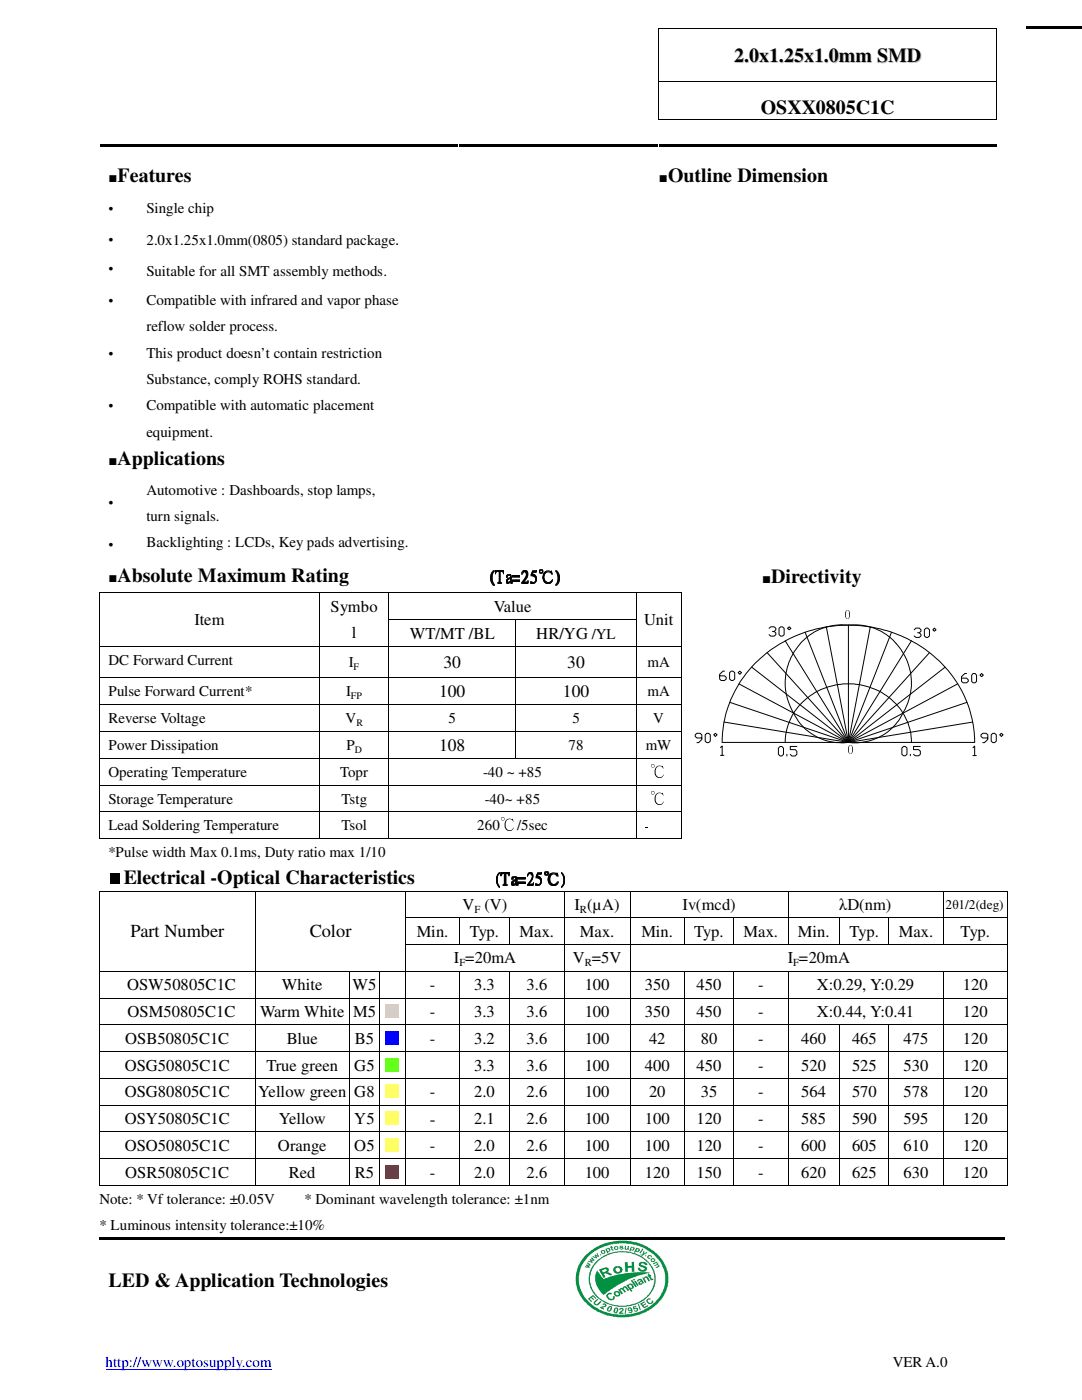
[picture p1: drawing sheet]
<svg xmlns="http://www.w3.org/2000/svg" width="216mm" height="279mm" viewBox="0 0 216 279" stroke-linecap="round" stroke-linejoin="round" font-family="sans-serif">
<defs><g id="words">
<text font-size="4" fill="#c0c0c0" x="146.6" y="12.6">2.0x1.25x1.0mm SMD</text>
<g font-size="4">
<text x="151.8" y="22.8">OSXX0805C1C</text>
<text x="23.5" y="36.3">Features</text>
<text x="133.3" y="36.3">Outline Dimension</text>
<text x="23.5" y="92.8">Applications</text>
<text x="23.5" y="116.2">Absolute Maximum Rating</text>
<text x="153.9" y="116.4">Directivity</text>
<text x="24.7" y="176.4">Electrical -Optical Characteristics</text>
<text x="21.6" y="256.9">LED &amp; Application Technologies</text>
</g>
<g font-size="3.7">
<text x="26" y="187">Part Number</text>
<text x="61.8" y="187">Color</text>
</g>
<g font-size="3.5">
<text x="97.7" y="116.2">(Ta=25℃)</text>
<text x="88.5" y="133.4">30</text>
<text x="113.2" y="133.4">30</text>
<text x="87.6" y="139.2">100</text>
<text x="112.3" y="139.2">100</text>
<text x="87.6" y="149.9">108</text>
<text x="129.7" y="155">℃</text>
<text x="129.7" y="160.4">℃</text>
<text x="99.7" y="165.7">℃</text>
<text x="98.8" y="176.4">(Ta=25℃</text>
<text x="98.8" y="176.4">(Ta=25℃)</text>
<text x="85.8" y="224.5">-</text>
</g>
<g font-size="3.3">
<text x="38.8" y="124.7">Item</text>
<text x="66" y="122.1">Symbo</text>
<text x="98.5" y="122.1">Value</text>
<text x="128.5" y="124.7">Unit</text>
<text x="70.2" y="127.3">l</text>
<text x="81.8" y="127.5">WT/MT /BL</text>
<text x="107" y="127.5">HR/YG /YL</text>
<text x="92.3" y="181.6">V (V)</text>
<text x="114.6" y="181.6">I (µA)</text>
<text x="136.2" y="181.6">Iv(mcd)</text>
<text x="167.5" y="181.6">λD(nm)</text>
<text x="83.1" y="186.9">Min.</text>
<text x="93.7" y="186.9">Typ.</text>
<text x="103.7" y="186.9">Max.</text>
<text x="115.7" y="186.9">Max.</text>
<text x="128" y="186.9">Min.</text>
<text x="138.5" y="186.9">Typ.</text>
<text x="148.4" y="186.9">Max.</text>
<text x="159.2" y="186.9">Min.</text>
<text x="169.5" y="186.9">Typ.</text>
<text x="179.3" y="186.9">Max.</text>
<text x="191.7" y="186.9">Typ.</text>
<text x="25.4" y="197.7">OSW50805C1C</text>
<text x="56.3" y="197.7">White</text>
<text x="70.4" y="197.7">W5</text>
<text x="85.8" y="197.7">-</text>
<text x="90.6" y="192.3">I =20mA</text>
<text x="94.6" y="197.7">3.3</text>
<text x="105.1" y="197.7">3.6</text>
<text x="114.3" y="192.3">V =5V</text>
<text x="116.7" y="197.7">100</text>
<text x="128.7" y="197.7">350</text>
<text x="139" y="197.7">450</text>
<text x="151.3" y="197.7">-</text>
<text x="157.2" y="192.3">I =20mA</text>
<text x="163" y="197.7">X:0.29, Y:0.29</text>
<text x="192.2" y="197.7">120</text>
<text x="25.4" y="203">OSM50805C1C</text>
<text x="51.9" y="203">Warm White</text>
<text x="70.4" y="203">M5</text>
<text x="85.8" y="203">-</text>
<text x="94.6" y="203">3.3</text>
<text x="105.1" y="203">3.6</text>
<text x="116.7" y="203">100</text>
<text x="128.7" y="203">350</text>
<text x="139" y="203">450</text>
<text x="151.3" y="203">-</text>
<text x="163" y="203">X:0.44, Y:0.41</text>
<text x="192.2" y="203">120</text>
<text x="25" y="208.3">OSB50805C1C</text>
<text x="57.2" y="208.3">Blue</text>
<text x="70.8" y="208.3">B5</text>
<text x="85.8" y="208.3">-</text>
<text x="94.6" y="208.3">3.2</text>
<text x="105.1" y="208.3">3.6</text>
<text x="116.7" y="208.3">100</text>
<text x="129.5" y="208.3">42</text>
<text x="139.8" y="208.3">80</text>
<text x="151.3" y="208.3">-</text>
<text x="159.9" y="208.3">460</text>
<text x="170" y="208.3">465</text>
<text x="180.3" y="208.3">475</text>
<text x="192.2" y="208.3">120</text>
<text x="24.9" y="213.7">OSG50805C1C</text>
<text x="53.2" y="213.7">True green</text>
<text x="70.7" y="213.7">G5</text>
<text x="94.6" y="213.7">3.3</text>
<text x="105.1" y="213.7">3.6</text>
<text x="116.7" y="213.7">100</text>
<text x="128.7" y="213.7">400</text>
<text x="139" y="213.7">450</text>
<text x="151.3" y="213.7">-</text>
<text x="159.9" y="213.7">520</text>
<text x="170" y="213.7">525</text>
<text x="180.3" y="213.7">530</text>
<text x="192.2" y="213.7">120</text>
<text x="24.9" y="219">OSG80805C1C</text>
<text x="51.5" y="219">Yellow green</text>
<text x="70.7" y="219">G8</text>
<text x="85.8" y="219">-</text>
<text x="94.6" y="219">2.0</text>
<text x="105.1" y="219">2.6</text>
<text x="116.7" y="219">100</text>
<text x="129.5" y="219">20</text>
<text x="139.8" y="219">35</text>
<text x="151.3" y="219">-</text>
<text x="159.9" y="219">564</text>
<text x="170" y="219">570</text>
<text x="180.3" y="219">578</text>
<text x="192.2" y="219">120</text>
<text x="24.9" y="224.3">OSY50805C1C</text>
<text x="55.6" y="224.3">Yellow</text>
<text x="70.7" y="224.3">Y5</text>
<text x="94.6" y="224.3">2.1</text>
<text x="105.1" y="224.3">2.6</text>
<text x="116.7" y="224.3">100</text>
<text x="128.7" y="224.3">100</text>
<text x="139" y="224.3">120</text>
<text x="151.3" y="224.3">-</text>
<text x="159.9" y="224.3">585</text>
<text x="170" y="224.3">590</text>
<text x="180.3" y="224.3">595</text>
<text x="192.2" y="224.3">120</text>
<text x="24.9" y="229.7">OSO50805C1C</text>
<text x="55.5" y="229.7">Orange</text>
<text x="70.7" y="229.7">O5</text>
<text x="85.8" y="229.7">-</text>
<text x="94.6" y="229.7">2.0</text>
<text x="105.1" y="229.7">2.6</text>
<text x="116.7" y="229.7">100</text>
<text x="128.7" y="229.7">100</text>
<text x="139" y="229.7">120</text>
<text x="151.3" y="229.7">-</text>
<text x="159.9" y="229.7">600</text>
<text x="170" y="229.7">605</text>
<text x="180.3" y="229.7">610</text>
<text x="192.2" y="229.7">120</text>
<text x="25" y="235">OSR50805C1C</text>
<text x="57.7" y="235">Red</text>
<text x="70.8" y="235">R5</text>
<text x="85.8" y="235">-</text>
<text x="94.6" y="235">2.0</text>
<text x="105.1" y="235">2.6</text>
<text x="116.7" y="235">100</text>
<text x="128.7" y="235">120</text>
<text x="139" y="235">150</text>
<text x="151.3" y="235">-</text>
<text x="159.9" y="235">620</text>
<text x="170" y="235">625</text>
<text x="180.3" y="235">630</text>
<text x="192.2" y="235">120</text>
</g>
<text font-size="3.3" fill="#fc9" x="76.7" y="202.8">■</text>
<text font-size="3.3" fill="#3365ff" x="76.7" y="208.2">■</text>
<text font-size="3.3" fill="#0f0" x="76.7" y="213.5">■</text>
<text font-size="3.3" fill="#cf3" x="76.7" y="218.8">■</text>
<text font-size="3.3" fill="#ffff65" x="76.7" y="224.2">■</text>
<text font-size="3.3" fill="#f90" x="76.7" y="229.5">■</text>
<text font-size="3.3" fill="#f00" x="76.7" y="234.9">■</text>
<g font-size="3">
<text x="21.6" y="36.3">■</text>
<text x="131.5" y="36.3">■</text>
<text x="29.2" y="42.5">Single chip</text>
<text x="29.2" y="48.8">2.0x1.25x1.0mm(0805) standard package.</text>
<text x="29.2" y="55.1">Suitable for all SMT assembly methods.</text>
<text x="29.2" y="60.9">Compatible with infrared and vapor phase</text>
<text x="29.2" y="66.1">reflow solder process.</text>
<text x="29.2" y="71.4">This product doesn’t contain restriction</text>
<text x="29.2" y="76.6">Substance, comply ROHS standard.</text>
<text x="29.2" y="81.9">Compatible with automatic placement</text>
<text x="29.2" y="87.1">equipment.</text>
<text x="21.6" y="92.8">■</text>
<text x="29.2" y="98.7">Automotive : Dashboards, stop lamps,</text>
<text x="29.2" y="103.9">turn signals.</text>
<text x="29.2" y="109.2">Backlighting : LCDs, Key pads advertising.</text>
<text x="21.6" y="116.2">■</text>
<text x="152.1" y="116.4">■</text>
<text x="21.6" y="132.7">DC Forward Current</text>
<text x="69.6" y="133.2">I</text>
<text x="129.2" y="133.2">mA</text>
<text x="21.6" y="139">Pulse Forward Current*</text>
<text x="69.1" y="139">I</text>
<text x="129.2" y="139">mA</text>
<text x="21.6" y="144.3">Reverse Voltage</text>
<text x="21.6" y="149.6">Power Dissipation</text>
<text x="69" y="144.3">V</text>
<text x="69.1" y="149.6">P</text>
<text x="89.5" y="144.3">5</text>
<text x="113.5" y="149.6">78</text>
<text x="114.2" y="144.3">5</text>
<text x="128.9" y="149.6">mW</text>
<text x="130.3" y="144.3">V</text>
<text x="21.6" y="155">Operating Temperature</text>
<text x="67.9" y="155">Topr</text>
<text x="96.4" y="155">-40 ~ +85</text>
<text x="21.6" y="160.4">Storage Temperature</text>
<text x="68.1" y="160.4">Tstg</text>
<text x="96.7" y="160.4">-40~ +85</text>
<text x="21.6" y="165.7">Lead Soldering Temperature</text>
<text x="68.1" y="165.7">Tsol</text>
<text x="95.2" y="165.7">260</text>
<text x="103.2" y="165.7">/5sec</text>
<text x="128.8" y="165.6">-</text>
<text x="21.6" y="171">*Pulse width Max 0.1ms, Duty ratio max 1/10</text>
<text x="21.6" y="176.4">■</text>
<text x="19.9" y="240.3">Note: * Vf tolerance: ±0.05V</text>
<text x="19.9" y="245.4">* Luminous intensity tolerance:±10%</text>
<text x="60.8" y="240.3">* Dominant wavelength tolerance: ±1nm</text>
<text x="178.1" y="272.8">VER A.0</text>
</g>
<text font-size="3" fill="#00f" x="21.1" y="272.8">http://www.optosupply.com</text>
<text font-size="2.7" x="188.7" y="181.4">2θ1/2(deg)</text>
<g font-size="2.6">
<text x="168.3" y="123.4">0</text>
<text x="169" y="150.4">0</text>
</g>
<g font-size="2.1">
<text x="94.7" y="182.1">F</text>
<text x="115.7" y="182.1">R</text>
<text x="91.7" y="192.8">F</text>
<text x="116.7" y="192.8">R</text>
<text x="158.3" y="192.8">F</text>
</g>
<g font-size="2">
<text x="70.6" y="133.7">F</text>
<text x="70" y="139.5">FP</text>
<text x="71.1" y="144.9">R</text>
<text x="70.8" y="150.2">D</text>
</g>
<g font-size="1.7">
<text x="21.6" y="42.1">●</text>
<text x="21.6" y="48.3">●</text>
<text x="21.6" y="54.1">●</text>
<text x="21.6" y="60.5">●</text>
<text x="21.6" y="71">●</text>
<text x="21.6" y="81.4">●</text>
<text x="21.6" y="100.8">●</text>
<text x="21.6" y="109.2">●</text>
</g>
</g></defs>
<path d="M21.1 273.2h33" fill="none" stroke="#00f" stroke-width=".2"/>
<g fill="#000">
<path d="M131.4 5.7h.1v.1h-.1zM131.4 16.2l.1 .1zM198.8 5.7h.2v.1h-.2zM198.8 16.2h.2v.1h-.2zM20 28.8h71.3v.5h-71.3zM91.6 28.8h.4v.5h-.4zM92 28.8h39.3v.5h-39.3zM131.3 23.7l.1 .1zM131.4 23.7h.1v.1h-.1zM131.5 28.8h.5v.5h-.5zM132 28.8h66.8v.5h-66.8zM198.8 23.7h.2v.1h-.2z"/>
<path d="M19.8 118.3h.1v.1h-.1zM19.9 118.3l.2 .1zM63.8 118.3l.1 .1zM77.5 118.3h.2v.1h-.2zM126.9 118.3h.1v.1h-.1zM129.2 118.3h.2v.1h-.2zM135.8 118.3h.2v.1h-.2zM19.8 123.6h.1v.1h-.1zM19.8 128.9h.1v.2h-.1zM19.8 135.2h.1v.2h-.1zM63.8 123.6l.1 .1zM63.8 128.9l.1 .2z"/>
<path d="M63.8 135.2h.1v.2h-.1zM77.5 123.6h.2v.1h-.2zM77.5 128.9h.2v.2h-.2zM77.5 135.2h.2v.2h-.2zM102.9 123.6l.1 .1zM102.9 128.9l.1 .2zM102.9 135.2h.1v.2h-.1zM126.9 123.6h.1v.1h-.1zM126.9 128.9h.1v.2h-.1zM126.9 135.2h.1v.2h-.1zM135.8 123.6h.2v.1h-.2zM135.8 128.9h.2v.2h-.2z"/>
<path d="M135.8 135.2h.2v.2h-.2zM19.8 140.5h.1v.2h-.1zM19.8 145.9h.1v.2h-.1zM19.8 151.2h.1v.2h-.1zM19.8 156.6h.1v.2h-.1zM63.8 140.5h.1v.2h-.1zM63.8 145.9h.1v.2h-.1zM63.8 151.2h.1v.2h-.1zM63.8 156.6h.1v.2h-.1zM77.5 140.5h.2v.2h-.2zM77.5 145.9h.2v.2h-.2zM77.5 151.2h.2v.2h-.2z"/>
<path d="M77.5 156.6h.2v.2h-.2zM102.9 140.5h.1v.2h-.1zM102.9 145.9h.1v.2h-.1zM102.9 151.2h.1v.2h-.1zM126.9 140.5h.1v.2h-.1zM126.9 145.9h.1v.2h-.1zM126.9 151.2h.1v.2h-.1zM126.9 156.6h.1v.2h-.1zM135.8 140.5h.2v.2h-.2zM135.8 145.9h.2v.2h-.2zM135.8 151.2h.2v.2h-.2zM135.8 156.6h.2v.2h-.2z"/>
<path d="M19.8 161.9h.1v.2h-.1zM19.8 167.3h.1v.1h-.1zM19.8 177.8h.1v.1h-.1zM19.9 167.3h.2v.1h-.2zM19.9 177.8h.2v.1h-.2zM50.8 177.8h.2v.1h-.2zM63.8 161.9h.1v.2h-.1zM63.8 167.3h.1v.1h-.1zM77.5 161.9h.2v.2h-.2zM77.5 167.3h.2v.1h-.2zM80.9 177.8h.2v.1h-.2zM112.5 177.8h.1v.1h-.1z"/>
<path d="M125.3 167.3h.2v.1h-.2zM125.3 177.8h.2v.1h-.2zM125.5 167.3h1.4v.1h-1.4zM125.5 177.8h.1v.1h-.1zM125.6 177.8h.2v.1h-.2zM126.9 161.9h.1v.2h-.1zM126.9 167.3h.1v.1h-.1zM129.2 167.3h.2v.1h-.2zM129.2 177.8h.2v.1h-.2zM135.8 161.9h.2v.2h-.2zM135.8 167.3h.2v.1h-.2zM157.2 177.8h.2v.1h-.2z"/>
<path d="M170.6 177.8h.2v.1h-.2zM170.8 177.8l.1 .1zM170.9 177.8h.2v.1h-.2zM188.1 177.8h.2v.1h-.2zM201 177.8h.1v.1h-.1zM19.8 183.1h.1v.2h-.1zM19.8 188.4h.1v.2h-.1zM19.8 193.8h.1v.2h-.1zM19.8 199.1h.1v.2h-.1zM50.8 183.1h.2v.2h-.2zM50.8 188.4h.2v.2h-.2zM50.8 193.8h.2v.2h-.2z"/>
<path d="M50.8 199.1h.2v.2h-.2zM69.6 193.8h.2v.2h-.2zM69.6 199.1h.2v.2h-.2zM75.7 193.8h.1v.2h-.1zM75.7 199.1h.1v.2h-.1zM80.9 183.1h.2v.2h-.2zM80.9 188.4h.2v.2h-.2zM80.9 193.8h.2v.2h-.2zM80.9 199.1h.2v.2h-.2zM91.6 183.1h.1v.2h-.1zM91.6 188.4h.1v.2h-.1zM91.6 193.8h.1v.2h-.1z"/>
<path d="M91.6 199.1h.1v.2h-.1zM101.6 183.1h.1v.2h-.1zM101.6 188.4h.1v.2h-.1zM101.6 193.8h.1v.2h-.1zM101.6 199.1h.1v.2h-.1zM112.5 183.1h.1v.2h-.1zM112.5 188.4h.1v.2h-.1zM112.5 193.8h.1v.2h-.1zM112.5 199.1h.1v.2h-.1zM125.6 183.1h.2v.2h-.2zM125.6 188.4h.2v.2h-.2zM125.6 193.8h.2v.2h-.2z"/>
<path d="M125.6 199.1h.2v.2h-.2zM136.5 183.1h.2v.2h-.2zM136.5 188.4h.2v.2h-.2zM136.5 193.8h.2v.2h-.2zM136.5 199.1h.2v.2h-.2zM146.3 183.1h.2v.2h-.2zM146.3 188.4h.2v.2h-.2zM146.3 193.8h.2v.2h-.2zM146.3 199.1h.2v.2h-.2zM157.2 183.1h.2v.2h-.2zM157.2 188.4h.2v.2h-.2zM157.2 193.8h.2v.2h-.2z"/>
<path d="M157.2 199.1h.2v.2h-.2zM167.4 183.1h.2v.2h-.2zM167.4 188.4h.2v.2h-.2zM177.3 183.1h.2v.2h-.2zM177.3 188.4h.2v.2h-.2zM188.1 183.1h.2v.2h-.2zM188.1 188.4h.2v.2h-.2zM188.1 193.8h.2v.2h-.2zM188.1 199.1h.2v.2h-.2zM201 183.1h.1v.2h-.1zM201 188.4h.1v.2h-.1zM201 193.8h.1v.2h-.1z"/>
<path d="M201 199.1h.1v.2h-.1zM19.8 204.5h.1v.1h-.1zM19.8 209.8h.1v.1h-.1zM19.8 215.1h.1v.2h-.1zM50.8 204.5h.2v.1h-.2zM50.8 209.8h.2v.1h-.2zM50.8 215.1h.2v.2h-.2zM69.6 204.5h.2v.1h-.2zM69.6 209.8h.2v.1h-.2zM69.6 215.1h.2v.2h-.2zM75.7 204.5l.1 .1zM75.7 209.8l.1 .1z"/>
<path d="M75.7 215.1l.1 .2zM80.9 204.5h.2v.1h-.2zM80.9 209.8h.2v.1h-.2zM80.9 215.1h.2v.2h-.2zM91.6 204.5l.1 .1zM91.6 209.8l.1 .1zM91.6 215.1l.1 .2zM101.6 204.5l.1 .1zM101.6 209.8l.1 .1zM101.6 215.1l.1 .2zM112.5 204.5h.1v.1h-.1zM112.5 209.8h.1v.1h-.1z"/>
<path d="M112.5 215.1h.1v.2h-.1zM125.6 204.5h.2v.1h-.2zM125.6 209.8h.2v.1h-.2zM125.6 215.1h.2v.2h-.2zM136.5 204.5h.2v.1h-.2zM136.5 209.8h.2v.1h-.2zM136.5 215.1h.2v.2h-.2zM146.3 204.5h.2v.1h-.2zM146.3 209.8h.2v.1h-.2zM146.3 215.1h.2v.2h-.2zM157.2 204.5h.2v.1h-.2zM157.2 209.8h.2v.1h-.2z"/>
<path d="M157.2 215.1h.2v.2h-.2zM167.4 204.5h.2v.1h-.2zM167.4 209.8h.2v.1h-.2zM167.4 215.1h.2v.2h-.2zM177.3 204.5h.2v.1h-.2zM177.3 209.8h.2v.1h-.2zM177.3 215.1h.2v.2h-.2zM188.1 204.5h.2v.1h-.2zM188.1 209.8h.2v.1h-.2zM188.1 215.1h.2v.2h-.2zM201 204.5h.1v.1h-.1zM201 209.8h.1v.1h-.1z"/>
<path d="M201 215.1h.1v.2h-.1zM19.8 220.5h.1v.1h-.1zM19.8 225.8h.1v.2h-.1zM19.8 231.1h.1v.2h-.1zM19.8 236.5h.1v.1h-.1zM50.8 220.5h.2v.1h-.2zM50.8 225.8h.2v.2h-.2zM50.8 231.1h.2v.2h-.2zM50.8 236.5h.2v.1h-.2zM69.6 220.5h.2v.1h-.2zM69.6 225.8h.2v.2h-.2zM69.6 231.1h.2v.2h-.2z"/>
<path d="M69.6 236.5h.2v.1h-.2zM75.7 220.5l.1 .1zM75.7 225.8h.1v.2h-.1zM75.7 231.1h.1v.2h-.1zM75.7 236.5h.1v.1h-.1zM80.9 220.5h.2v.1h-.2zM80.9 225.8h.2v.2h-.2zM80.9 231.1h.2v.2h-.2zM80.9 236.5h.2v.1h-.2zM91.6 220.5l.1 .1zM91.6 225.8h.1v.2h-.1zM91.6 231.1h.1v.2h-.1z"/>
<path d="M91.6 236.5h.1v.1h-.1zM101.6 220.5l.1 .1zM101.6 225.8h.1v.2h-.1zM101.6 231.1h.1v.2h-.1zM101.6 236.5h.1v.1h-.1zM112.5 220.5h.1v.1h-.1zM112.5 225.8h.1v.2h-.1zM112.5 231.1h.1v.2h-.1zM112.5 236.5h.1v.1h-.1zM125.6 220.5h.2v.1h-.2zM125.6 225.8h.2v.2h-.2zM125.6 231.1h.2v.2h-.2z"/>
<path d="M125.6 236.5h.2v.1h-.2zM136.5 220.5h.2v.1h-.2zM136.5 225.8h.2v.2h-.2zM136.5 231.1h.2v.2h-.2zM136.5 236.5h.2v.1h-.2zM146.3 220.5h.2v.1h-.2zM146.3 225.8h.2v.2h-.2zM146.3 231.1h.2v.2h-.2zM146.3 236.5h.2v.1h-.2zM157.2 220.5h.2v.1h-.2zM157.2 225.8h.2v.2h-.2zM157.2 231.1h.2v.2h-.2z"/>
<path d="M157.2 236.5h.2v.1h-.2zM167.4 220.5h.2v.1h-.2zM167.4 225.8h.2v.2h-.2zM167.4 231.1h.2v.2h-.2zM167.4 236.5h.2v.1h-.2zM177.3 220.5h.2v.1h-.2zM177.3 225.8h.2v.2h-.2zM177.3 231.1h.2v.2h-.2zM177.3 236.5h.2v.1h-.2zM188.1 220.5h.2v.1h-.2zM188.1 225.8h.2v.2h-.2zM188.1 231.1h.2v.2h-.2z"/>
<path d="M188.1 236.5h.2v.1h-.2zM201 220.5h.1v.1h-.1zM201 225.8h.1v.2h-.1zM201 231.1h.1v.2h-.1zM201 236.5h.1v.1h-.1z"/>
</g>
<g fill="none" stroke="#000" stroke-width=".2">
<path d="M131.4 5.8v10.4M131.4 16.3v7.4M131.5 5.8h67.3M131.5 16.3h67.3M198.9 5.8v10.4M198.9 16.3v7.4M131.5 23.7h67.3M19.9 118.4v5.2M20.1 118.3h43.7M63.8 118.4v5.2M63.9 118.3h13.6M77.6 118.4v5.2"/>
<path d="M77.7 118.3h49.2M127 118.4v5.2M127 118.3h2.2M129.4 118.3h6.4M135.9 118.4v5.2M19.9 123.7v5.2M19.9 129.1v6.1M19.9 135.4v5.1M19.9 129h43.9M19.9 135.3h43.9M63.8 123.7v5.2M63.8 129.1v6.1"/>
<path d="M63.8 135.4v5.1M63.9 129h13.6M63.9 135.3h13.6M77.6 123.7v5.2M77.6 129.1v6.1M77.6 135.4v5.1M77.7 123.7h25.2M77.7 129h25.2M77.7 135.3h25.2M102.9 123.7v5.2M102.9 129.1v6.1M102.9 135.4v5.1"/>
<path d="M103 123.7h23.9M103 129h23.9M103 135.3h23.9M127 123.7v5.2M127 129.1v6.1M127 135.4v5.1M127 129h8.8M127 135.3h8.8M135.9 123.7v5.2M135.9 129.1v6.1M135.9 135.4v5.1M144.6 133.9h-.3l-.7 .7v.9l.3 .3h.7l.3-.3v-.3l-.3-.3h-1"/>
<path d="M145.6 134.2l.3-.3h.4l.3 .3v1.3l-.3 .3h-.4l-.3-.3zM147.3 134.2l.3-.3 .4 .3-.4 .4zM147.4 136.5l21.9 11.7M150 133.1l19.3 15.1M150.7 132.3a26.4 26.4 0 0 1 39.4 2.7 22.1 22.1 0 0 1 4.4 13.2h-50.4a22.3 22.3 0 0 1 6.6-15.9zM153.1 130.3l16.2 17.9M153.5 125.4l.3-.3h.7l.3 .3v.3l-.3 .3h-.4M154.5 126l.3 .3v.4l-.3 .3h-.7l-.3-.3M155.4 125.4l.4-.3h.3l.4 .3v1.3l-.4 .3h-.3l-.4-.3zM156.7 127.9l12.6 20.3M157.1 125.4l.4-.3 .3 .3-.3 .3zM160 128.1a11.6 11.6 0 0 1 9.8-3.4 11 11 0 0 1 5.4 1 11.8 11.8 0 0 1 4.5 17.4 10.9 10.9 0 0 1-10.9 5.1 10.9 10.9 0 0 1-11.1-7.2 11.9 11.9 0 0 1 2.3-12.9z"/>
<path d="M160.7 126.2l8.6 22M164.9 125.1l4.4 23.1M169.3 124.8v23.4M173.7 125.1l-4.4 23.1M177.9 126.2l-8.6 22M181.9 127.9l-12.6 20.3M182.4 125.7l.4-.4h.6l.4 .4v.3l-.4 .3h-.3M183.4 126.3l.4 .3v.3l-.4 .3h-.6l-.4-.3M184.4 125.7l.4-.4h.3l.4 .4v1.2l-.4 .3h-.3l-.4-.3zM185.5 130.3l-16.2 17.9M186.4 125.3l.4 .4-.4 .3-.3-.3zM188.6 133.1l-19.3 15.1"/>
<path d="M191.1 136.5l-21.8 11.7M192.9 134.4h-.4l-.6 .6v1l.3 .3h.7l.3-.3v-.3l-.3-.4h-1M194.2 134.4h.4l.3 .3v1.3l-.3 .3h-.4l-.3-.3v-1.3zM195.5 134.7l.4-.3 .3 .3-.3 .3zM19.9 140.7v5.2M19.9 146.1v5.1M19.9 151.4v5.2M19.9 156.8v5.1M19.9 140.6h43.9M19.9 146h43.9M19.9 151.3h43.9M19.9 156.7h43.9"/>
<path d="M63.8 140.7v5.2M63.8 146.1v5.1M63.8 151.4v5.2M63.8 156.8v5.1M63.9 140.6h13.6M63.9 146h13.6M63.9 151.3h13.6M63.9 156.7h13.6M77.6 140.7v5.2M77.6 146.1v5.1M77.6 151.4v5.2M77.6 156.8v5.1"/>
<path d="M77.7 140.6h25.2M77.7 146h25.2M77.7 151.3h25.2M77.7 156.7h49.2M102.9 140.7v5.2M102.9 146.1v5.1M103 140.6h23.9M103 146h23.9M103 151.3h23.9M127 140.7v5.2M127 146.1v5.1M127 151.4v5.2"/>
<path d="M127 156.8v5.1M127 140.6h8.8M127 146h8.8M127 151.3h8.8M127 156.7h8.8M135.9 140.7v5.2M135.9 146.1v5.1M135.9 151.4v5.2M135.9 156.8v5.1M140 147.3h-.9l-.4-.3v-.4l.4-.3h.6l.3 .3v1l-.6 .6h-.3M140.7 146.6l.4-.3h.3l.3 .3v1.3l-.3 .3h-.3l-.4-.3zM142.4 146.6l.3-.3 .4 .3-.4 .4z"/>
<path d="M143.8 149.2l.3-.3v1.8M143.8 150.7h.6M144.5 144.1l24.8 4.1M145.6 140.2l23.7 8M155.3 149.3l.4-.3h.3l.3 .3v1.2l-.3 .4h-.3l-.4-.4zM156.7 148.2a12.1 12.1 0 0 1 11.6-11.7h2a12.2 12.2 0 0 1 11.6 11.7M157 150.5v.4M159 149h-1.3v.6h1l.3 .3v.6l-.3 .4h-.7l-.3-.4M180 149.3l.3-.3h.3l.4 .3v1.2l-.4 .3h-.3l-.3-.3zM181.7 150.5v.3M183.6 149h-1.3v.6h1l.3 .3v.6l-.3 .3h-.7l-.3-.3M193 140.2l-23.7 8"/>
<path d="M194.1 144.1l-24.8 4.1M194.1 149.2l.4-.3v1.9M194.1 150.8h.7M197.1 147.3h-1l-.4-.3v-.4l.4-.3h.7l.3 .3v1l-.7 .6h-.3M197.8 146.6l.3-.3h.4l.3 .3v1.3l-.3 .3h-.4l-.3-.3zM199.5 146.6l.3-.3 .4 .3-.4 .4zM19.9 162.1v5.2M19.9 177.9v5.2M19.9 162h43.9M20.1 167.3h43.7M20.1 177.8h30.7M50.9 177.9v5.2"/>
<path d="M51 177.8h29.9M63.8 162.1v5.2M63.9 162h13.6M63.9 167.3h13.6M77.6 162.1v5.2M77.7 162h49.2M77.7 167.3h47.6M81 177.9v5.2M81.1 177.8h31.4M112.6 177.9v5.2M112.6 177.8h12.7M125.7 177.9v5.2"/>
<path d="M125.8 177.8h3.4M127 162.1v5.2M127 162h8.8M127 167.3h2.2M129.4 167.3h6.4M129.4 177.8h27.8M135.9 162.1v5.2M157.3 177.9v5.2M157.4 177.8h13.2M171.1 177.8h17M188.2 177.9v5.2M188.3 177.8h12.7"/>
<path d="M201 177.9v5.2M19.9 183.3v5.1M19.9 188.6v5.2M19.9 194v5.1M19.9 199.3v5.2M19.9 193.9h30.9M19.9 199.2h30.9M50.9 183.3v5.1M50.9 188.6v5.2M50.9 194v5.1M50.9 199.3v5.2M51 193.9h18.6"/>
<path d="M51 199.2h18.6M69.7 194v5.1M69.7 199.3v5.2M69.8 193.9h5.9M69.8 199.2h5.9M75.8 194v5.1M75.8 199.3v5.2M75.8 193.9h5.1M75.8 199.2h5.1M81 183.3v5.1M81 188.6v5.2M81 194v5.1"/>
<path d="M81 199.3v5.2M81.1 183.2h10.5M81.1 188.5h10.5M81.1 193.9h10.5M81.1 199.2h10.5M91.7 183.3v5.1M91.7 194v5.1M91.7 199.3v5.2M91.7 183.2h9.9M91.7 188.5h9.9M91.7 193.9h9.9M91.7 199.2h9.9"/>
<path d="M101.7 183.3v5.1M101.7 194v5.1M101.7 199.3v5.2M101.7 183.2h10.8M101.7 188.5h10.8M101.7 193.9h10.8M101.7 199.2h10.8M112.6 183.3v5.1M112.6 188.6v5.2M112.6 194v5.1M112.6 199.3v5.2M112.6 183.2h13"/>
<path d="M112.6 188.5h13M112.6 193.9h13M112.6 199.2h13M125.7 183.3v5.1M125.7 188.6v5.2M125.7 194v5.1M125.7 199.3v5.2M125.8 183.2h10.7M125.8 188.5h10.7M125.8 193.9h10.7M125.8 199.2h10.7M136.6 183.3v5.1"/>
<path d="M136.6 194v5.1M136.6 199.3v5.2M136.7 183.2h9.6M136.7 188.5h9.6M136.7 193.9h9.6M136.7 199.2h9.6M146.4 183.3v5.1M146.4 194v5.1M146.4 199.3v5.2M146.5 183.2h10.7M146.5 188.5h10.7M146.5 193.9h10.7"/>
<path d="M146.5 199.2h10.7M157.3 183.3v5.1M157.3 194v5.1M157.3 199.3v5.2M157.4 183.2h10M157.4 188.5h10M157.4 193.9h30.7M157.4 199.2h30.7M167.5 183.3v5.1M167.6 183.2h9.7M167.6 188.5h9.7M177.4 183.3v5.1"/>
<path d="M177.5 183.2h10.6M177.5 188.5h10.6M188.2 183.3v5.1M188.2 194v5.1M188.2 199.3v5.2M188.3 183.2h12.7M188.3 188.5h12.7M188.3 193.9h12.7M188.3 199.2h12.7M201 183.3v5.1M201 188.6v5.2M201 194v5.1"/>
<path d="M201 199.3v5.2M19.9 204.6v5.2M19.9 209.9v5.2M19.9 215.3v5.2M19.9 204.5h30.9M19.9 209.9h30.9M19.9 215.2h30.9M50.9 204.6v5.2M50.9 209.9v5.2M50.9 215.3v5.2M51 204.5h18.6M51 209.9h18.6"/>
<path d="M51 215.2h18.6M69.7 204.6v5.2M69.7 209.9v5.2M69.7 215.3v5.2M69.8 204.5h5.9M69.8 209.9h5.9M69.8 215.2h5.9M75.8 204.6v5.2M75.8 209.9v5.2M75.8 215.3v5.2M75.8 204.5h5.1M75.8 209.9h5.1"/>
<path d="M75.8 215.2h5.1M81 204.6v5.2M81 209.9v5.2M81 215.3v5.2M81.1 204.5h10.5M81.1 209.9h10.5M81.1 215.2h10.5M91.7 204.6v5.2M91.7 209.9v5.2M91.7 215.3v5.2M91.7 204.5h9.9M91.7 209.9h9.9"/>
<path d="M91.7 215.2h9.9M101.7 204.6v5.2M101.7 209.9v5.2M101.7 215.3v5.2M101.7 204.5h10.8M101.7 209.9h10.8M101.7 215.2h10.8M112.6 204.6v5.2M112.6 209.9v5.2M112.6 215.3v5.2M112.6 204.5h13M112.6 209.9h13"/>
<path d="M112.6 215.2h13M125.7 204.6v5.2M125.7 209.9v5.2M125.7 215.3v5.2M125.8 204.5h10.7M125.8 209.9h10.7M125.8 215.2h10.7M136.6 204.6v5.2M136.6 209.9v5.2M136.6 215.3v5.2M136.7 204.5h9.6M136.7 209.9h9.6"/>
<path d="M136.7 215.2h9.6M146.4 204.6v5.2M146.4 209.9v5.2M146.4 215.3v5.2M146.5 204.5h10.7M146.5 209.9h10.7M146.5 215.2h10.7M157.3 204.6v5.2M157.3 209.9v5.2M157.3 215.3v5.2M157.4 204.5h10M157.4 209.9h10"/>
<path d="M157.4 215.2h10M167.5 204.6v5.2M167.5 209.9v5.2M167.5 215.3v5.2M167.6 204.5h9.7M167.6 209.9h9.7M167.6 215.2h9.7M177.4 204.6v5.2M177.4 209.9v5.2M177.4 215.3v5.2M177.5 204.5h10.6M177.5 209.9h10.6"/>
<path d="M177.5 215.2h10.6M188.2 204.6v5.2M188.2 209.9v5.2M188.2 215.3v5.2M188.3 204.5h12.7M188.3 209.9h12.7M188.3 215.2h12.7M201 204.6v5.2M201 209.9v5.2M201 215.3v5.2M19.9 220.6v5.2M19.9 226v5.1"/>
<path d="M19.9 231.3v5.2M19.9 220.5h30.9M19.9 225.9h30.9M19.9 231.2h30.9M19.9 236.6h30.9M50.9 220.6v5.2M50.9 226v5.1M50.9 231.3v5.2M51 220.5h18.6M51 225.9h18.6M51 231.2h18.6M51 236.6h18.6"/>
<path d="M69.7 220.6v5.2M69.7 226v5.1M69.7 231.3v5.2M69.8 220.5h5.9M69.8 225.9h5.9M69.8 231.2h5.9M69.8 236.6h5.9M75.8 220.6v5.2M75.8 226v5.1M75.8 231.3v5.2M75.8 220.5h5.1M75.8 225.9h5.1"/>
<path d="M75.8 231.2h5.1M75.8 236.6h5.1M81 220.6v5.2M81 226v5.1M81 231.3v5.2M81.1 220.5h10.5M81.1 225.9h10.5M81.1 231.2h10.5M81.1 236.6h10.5M91.7 220.6v5.2M91.7 226v5.1M91.7 231.3v5.2"/>
<path d="M91.7 220.5h9.9M91.7 225.9h9.9M91.7 231.2h9.9M91.7 236.6h9.9M101.7 220.6v5.2M101.7 226v5.1M101.7 231.3v5.2M101.7 220.5h10.8M101.7 225.9h10.8M101.7 231.2h10.8M101.7 236.6h10.8M112.6 220.6v5.2"/>
<path d="M112.6 226v5.1M112.6 231.3v5.2M112.6 220.5h13M112.6 225.9h13M112.6 231.2h13M112.6 236.6h13M125.7 220.6v5.2M125.7 226v5.1M125.7 231.3v5.2M125.8 220.5h10.7M125.8 225.9h10.7M125.8 231.2h10.7"/>
<path d="M125.8 236.6h10.7M136.6 220.6v5.2M136.6 226v5.1M136.6 231.3v5.2M136.7 220.5h9.6M136.7 225.9h9.6M136.7 231.2h9.6M136.7 236.6h9.6M146.4 220.6v5.2M146.4 226v5.1M146.4 231.3v5.2M146.5 220.5h10.7"/>
<path d="M146.5 225.9h10.7M146.5 231.2h10.7M146.5 236.6h10.7M157.3 220.6v5.2M157.3 226v5.1M157.3 231.3v5.2M157.4 220.5h10M157.4 225.9h10M157.4 231.2h10M157.4 236.6h10M167.5 220.6v5.2M167.5 226v5.1"/>
<path d="M167.5 231.3v5.2M167.6 220.5h9.7M167.6 225.9h9.7M167.6 231.2h9.7M167.6 236.6h9.7M177.4 220.6v5.2M177.4 226v5.1M177.4 231.3v5.2M177.5 220.5h10.6M177.5 225.9h10.6M177.5 231.2h10.6M177.5 236.6h10.6"/>
<path d="M188.2 220.6v5.2M188.2 226v5.1M188.2 231.3v5.2M188.3 220.5h12.7M188.3 225.9h12.7M188.3 231.2h12.7M188.3 236.6h12.7M201 220.6v5.2M201 226v5.1M201 231.3v5.2"/>
</g>
<g fill="#009240">
<path d="M117 250.4a6.8 6.8 0 0 0 1.2 10.8 10.5 10.5 0 0 0 13.8-2 6.7 6.7 0 0 0-2-9.8 10.6 10.6 0 0 0-13 1zM117.7 250.4a9.8 9.8 0 0 1 14 1.4 6.4 6.4 0 0 1-2.4 9.1 9.6 9.6 0 0 1-13-2.5 6.3 6.3 0 0 1 1.4-8z" fill-rule="evenodd"/>
<path d="M119.4 251.3a5.1 5.1 0 0 0 1.3 8.7l2.1 .7 2 .1a6.3 6.3 0 0 0 6-5v-1.1a6.4 6.4 0 0 0-7-5l-1 .1-1.2 .3-1.2 .6zM119.4 251.7l.7-.6 1.6-.8 1.8-.4h1.3a5.9 5.9 0 0 1 5.8 5.6 6.1 6.1 0 0 1-6.8 5.1 5.8 5.8 0 0 1-6.1-5.3 5 5 0 0 1 1.7-3.6z" fill-rule="evenodd"/>
<path d="M119.2 253.5l1 1.5a.56 .56 0 0 0 .9 0l1.5-.4a21.5 21.5 0 0 1 7.2-.6 21 21 0 0 0-9.4 4.4 4.1 4.1 0 0 1-1.2-4.9z" fill-rule="evenodd"/>
<path d="M119.5 253.4l1.2-.5h.5a.52 .52 0 0 1 .3 .5 .52 .52 0 0 1-.3 .5l1 .4-.4 .3-.9-.5-.3 .1 .2 .7-.4 .1zM120.1 253.5l.2 .5 .6-.3 .2-.2-.4-.2z" fill-rule="evenodd"/>
<path d="M122.5 252.9l.5-.2h.6a.75 .75 0 0 1 .6 .8 .75 .75 0 0 1-.7 .7l-.7-.1a.76 .76 0 0 1-.3-1.2zM122.8 253.4a.45 .45 0 0 0 .9 0 .45 .45 0 0 0-.9 0z" fill-rule="evenodd"/>
<path d="M124.7 251.9h.5l.1 .7h.8l-.1-.8h.5l.1 2h-.5v-.8h-.8v.8h-.5z" fill-rule="evenodd"/>
<path d="M127.5 252.1l.4-.3h.7l.6 .5v.2h-.5l-.1-.3-.5-.1-.2 .2 .3 .2a.7 .7 0 0 1 .7 .3 .7 .7 0 0 1 .1 .7l-.1 .1a1.21 1.21 0 0 1-1.6-.3v-.3h.4l.4 .4h.4l.2-.2-.3-.2a.74 .74 0 0 1-.9-.9z" fill-rule="evenodd"/>
<path d="M117.3 259.2l1-.8 .7 .7-.2 .1-.5-.5-.2 .2 .5 .4-.2 .2-.5-.5-.2 .2 .5 .5-.2 .1z" fill-rule="evenodd"/>
<path d="M119.2 259.2l.2 .2-.6 .5a.26 .26 0 0 0 .1 .4 .26 .26 0 0 0 .4-.2l.5-.5 .2 .2-.5 .5a.54 .54 0 0 1-.7 .2 .54 .54 0 0 1-.2-.7z" fill-rule="evenodd"/>
<path d="M120.2 260.3a.51 .51 0 0 1 .8 .1v.2l-.1 .2-.8 .1 .5 .3-.1 .2-.8-.4 1-.4v-.2h-.3z" fill-rule="evenodd"/>
<path d="M121.4 260.8a.45 .45 0 0 1 .7 .1 .63 .63 0 0 1-.2 .7 .63 .63 0 0 1-.7 0l-.1-.3zM121.7 260.8l-.2 .4-.1 .3a.42 .42 0 0 0 .4-.2 .42 .42 0 0 0-.1-.5z" fill-rule="evenodd"/>
<path d="M122.6 261.1a.48 .48 0 0 1 .7 0 .48 .48 0 0 1-.1 .7 .46 .46 0 0 1-.7 .1 .46 .46 0 0 1 .1-.7zM122.9 261.2l-.2 .5 .2 .2a.43 .43 0 0 0 0-.7z" fill-rule="evenodd"/>
<path d="M123.6 261.2l.3-.1a.38 .38 0 0 1 .5 .2 .38 .38 0 0 1-.3 .5l-.2 .2h.5v.2h-.9v-.2a.89 .89 0 0 0 .6-.7l-.6 .1z" fill-rule="evenodd"/>
<path d="M124.8 261h.3l-.3 1.2h-.2z" fill-rule="evenodd"/>
<path d="M125.3 261.1a.55 .55 0 0 1 .8 .2 .55 .55 0 0 1-.5 .7l-.2-.2h.5v-.3l-.2 .2a.42 .42 0 0 1-.4-.6zM125.4 261.3a.25 .25 0 0 0 .5 0 .25 .25 0 0 0-.5 0z" fill-rule="evenodd"/>
<path d="M126.3 260.8l.6-.2 .1 .1-.5 .2 .1 .2 .5-.1 .2 .4-.3 .3-.5-.1h.3a.21 .21 0 0 0 .3-.2 .21 .21 0 0 0-.2-.2l-.5 .2z" fill-rule="evenodd"/>
<path d="M127.3 260.4l.2-.1 .3 1.1-.1 .1z" fill-rule="evenodd"/>
<path d="M127.7 260.2l.9-.5 .1 .2-.6 .3 .2 .2 .5-.3 .1 .2-.5 .3 .2 .2 .6-.3 .2 .1-.9 .5z" fill-rule="evenodd"/>
<path d="M129.1 259.3l.3-.2 .5 .1-.1 .2-.2-.1a.34 .34 0 0 0-.4 .4 .34 .34 0 0 0 .4 .3l.4-.1v-.3l.3-.1a.58 .58 0 0 1-.4 .8 .58 .58 0 0 1-.7-.3l-.2-.3z" fill-rule="evenodd"/>
<path d="M121.2 258.2a.72 .72 0 0 1 .9-.1l-.2 .3-.4-.1a.56 .56 0 0 0 0 .7 .56 .56 0 0 0 .6 .2l.2-.2v-.3l.3-.1a.74 .74 0 0 1-.5 .9 .74 .74 0 0 1-.9-.5l-.2-.3z" fill-rule="evenodd"/>
<path d="M122.6 257.8a.64 .64 0 0 1 .9-.1 .64 .64 0 0 1 .1 .9l-.2 .1-.6-.1a.53 .53 0 0 1-.2-.8zM122.8 258v.2l.3 .3 .4-.1-.2-.4z" fill-rule="evenodd"/>
<path d="M123.3 257.4l.3-.1 .1 .1a.42 .42 0 0 1 .6-.4 .43 .43 0 0 1 .3-.3 .43 .43 0 0 1 .5 .2l.5 .6-.3 .1-.6-.6h-.2v.2l.4 .6-.2 .2-.5-.7h-.2l-.2 .1 .5 .7-.3 .2z" fill-rule="evenodd"/>
<path d="M125 256.5l.2-.1 .1 .1a.58 .58 0 0 1 .9-.2 .58 .58 0 0 1 .1 .9h-.4l.3 .4-.3 .2zM125.6 256.5a.34 .34 0 0 0 .1 .5 .34 .34 0 0 0 .5-.2l-.3-.4z" fill-rule="evenodd"/>
<path d="M125.9 255.6l.3-.2 .9 1.4-.3 .1z" fill-rule="evenodd"/>
<path d="M126.3 255.4l.3-.2 .1 .3-.3 .1zM126.5 255.7l.3-.1 .7 .9-.3 .2z" fill-rule="evenodd"/>
<path d="M127.2 255.5a.67 .67 0 0 1 .7-.3 .67 .67 0 0 1 .5 .6l.2 .2-.4 .1a.39 .39 0 0 1-.5 .3 .39 .39 0 0 1-.2-.5l.3-.4h-.2l-.1 .2-.3 .1zM127.7 255.9v.2h.3v-.4z" fill-rule="evenodd"/>
<path d="M128.1 255l.3-.1 .1 .2a.46 .46 0 0 1 .4-.4 .46 .46 0 0 1 .5 .3l.3 .6-.3 .1-.4-.6a.22 .22 0 0 0-.3-.1 .22 .22 0 0 0 0 .3l.3 .6-.3 .1z" fill-rule="evenodd"/>
<path d="M129.5 254.1l.2 .4 .1-.1 .2 .2-.2 .1 .2 .5 .3-.1 .1 .3a.39 .39 0 0 1-.7-.2l-.5-.6h.2l-.2-.3z" fill-rule="evenodd"/>
<path d="M117.3 251.9l.6 .5-.1 .2-.5-.1 .4 .3-.1 .2-.9-.1 .1-.2 .5 .1-.4-.3 .1-.2 .6 .1-.5-.3z" fill-rule="evenodd"/>
<path d="M117.9 251.1l.2-.2 .6 .6-.2 .2-.5-.2 .3 .4-.1 .1-.9-.2 .2-.2 .5 .2-.4-.4 .2-.1 .5 .2z" fill-rule="evenodd"/>
<path d="M118.2 250.8l.2-.1 .5 .3-.3-.5 .1-.1 .6 .2-.3-.4 .2-.1 .3 .6-.1 .2-.5-.3 .3 .4-.2 .2z" fill-rule="evenodd"/>
<path d="M119.7 250.4l.2-.1 .1 .1-.2 .2z" fill-rule="evenodd"/>
<path d="M119.9 249.9a.45 .45 0 0 1 .9 0 .45 .45 0 0 1-.9 0zM120.2 249.7l-.1 .2 .2 .2 .3-.1-.2-.3z" fill-rule="evenodd"/>
<path d="M120.8 249.3l.3-.1a.39 .39 0 0 1 .6 0 .39 .39 0 0 1-.1 .6h-.3l.2 .3-.3 .1zM121.2 249.5a.2 .2 0 0 0 .4 0 .2 .2 0 0 0-.4 0z" fill-rule="evenodd"/>
<path d="M121.8 248.8l.2-.2 .1 .2h.1l.1 .6 .1-.1 .1 .2h-.4l-.2-.5-.1 .1z" fill-rule="evenodd"/>
<path d="M122.5 249.1a.45 .45 0 0 1 .9 0 .45 .45 0 0 1-.9 0zM122.8 249.1a.22 .22 0 0 0 .4 0 .22 .22 0 0 0-.4 0z" fill-rule="evenodd"/>
<path d="M123.7 248.7l.5-.1 .2 .2h-.6l.5 .2a.39 .39 0 0 1-.3 .4 .39 .39 0 0 1-.4-.3l.6 .1-.6-.3z" fill-rule="evenodd"/>
<path d="M124.7 248.6h.2l.1 .7 .2-.1 .1-.5h.2l-.1 .7-.8-.1z" fill-rule="evenodd"/>
<path d="M125.9 248.8l.2 .1a.37 .37 0 0 1 .4 .2 .37 .37 0 0 1-.1 .4 .37 .37 0 0 1-.5-.1l-.1 .4-.2-.1zM126 249.2a.23 .23 0 0 0 .4 0 .23 .23 0 0 0-.4 0z" fill-rule="evenodd"/>
<path d="M127 249l.2 .1-.1 .1a.38 .38 0 0 1 .6 .2 .38 .38 0 0 1-.4 .5l-.4-.2-.2 .3-.2-.1zM127 249.5a.25 .25 0 0 0 .5 0 .25 .25 0 0 0-.5 0z" fill-rule="evenodd"/>
<path d="M128.2 249.2l.2 .1-.6 .8h-.2z" fill-rule="evenodd"/>
<path d="M128.4 249.6l.2 .1-.2 .5 .5-.3 .3 .1-1 .6h-.3l-.1-.2h.4z" fill-rule="evenodd"/>
<path d="M128.7 250.6l.1-.1 .2 .1-.1 .1z" fill-rule="evenodd"/>
<path d="M129.2 250.7a.41 .41 0 0 1 .6-.2 .41 .41 0 0 1 .2 .5l-.1-.2a.25 .25 0 0 0-.4-.1 .25 .25 0 0 0 0 .3h.2l.1 .2-.5-.1-.1-.1z" fill-rule="evenodd"/>
<path d="M129.8 251.3l.3-.2h.4a.44 .44 0 0 1 .1 .6 .44 .44 0 0 1-.5 .2 .44 .44 0 0 1-.3-.6zM130.1 251.5a.25 .25 0 0 0 .5 0 .25 .25 0 0 0-.5 0z" fill-rule="evenodd"/>
<path d="M130.3 252.1l.8-.3 .1 .2h-.1l.2 .1v.3a.26 .26 0 0 1 .3 .2 .26 .26 0 0 1-.2 .3l-.5 .2-.1-.2 .5-.2 .1-.2-.8 .2v-.2l.5-.2v-.2l-.7 .2z" fill-rule="evenodd"/>
</g>
<path d="M204.7 5.2h3.9v.4h-3.9zM208.6 5.2h.5v.4h-.5zM209.1 5.2h6.8v.4h-6.8zM19.9 247h61.3v.5h-61.3zM81.2 247h.5v.5h-.5zM81.7 247h31.2v.5h-31.2zM112.9 247h.5v.5h-.5zM113.4 247h22v.5h-22zM135.4 247h.5v.5h-.5zM135.9 247h32v.5h-32zM167.9 247h.5v.5h-.5zM168.4 247h32v.5h-32z" fill="#000"/>
<use href="#words"/>
</svg>
